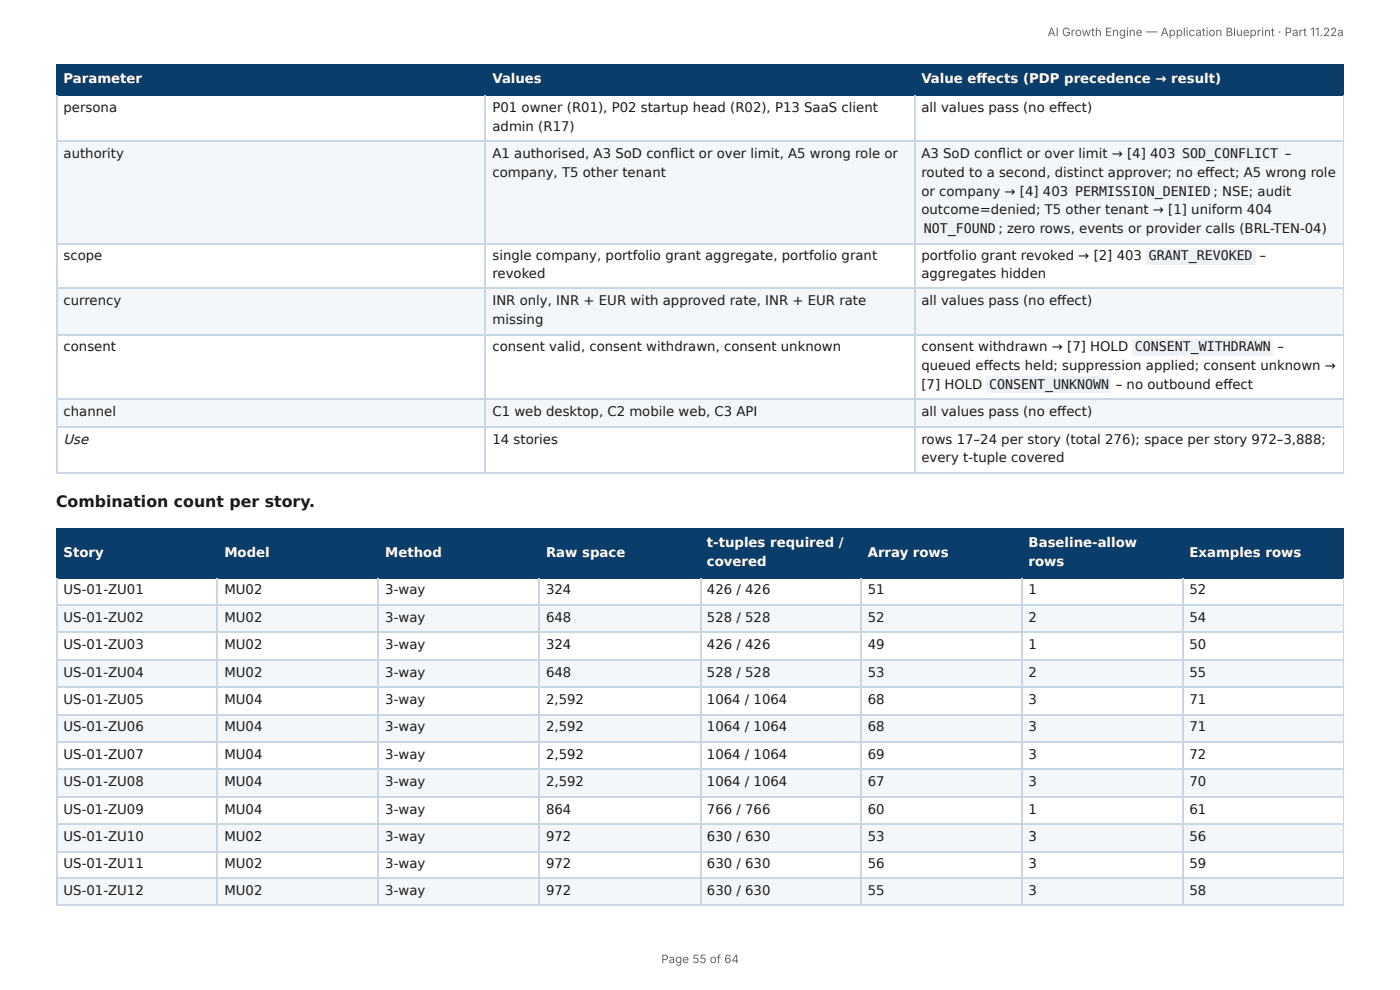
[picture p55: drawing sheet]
<svg xmlns="http://www.w3.org/2000/svg" width="297mm" height="210mm" viewBox="0 0 297 210" stroke-linecap="round" stroke-linejoin="round" font-family="sans-serif">
<defs><g id="words">
<text font-size="3.3" fill="#1a1a1a" x="11.9" y="107.7">Combination count per story.</text>
<text font-size="2.9" fill="#1a1a1a" x="13.5" y="94.2">Use</text>
<g font-size="2.8" fill="#fff">
<text x="13.5" y="17.7">Parameter</text>
<text x="104.6" y="17.7">Values</text>
<text x="195.7" y="17.7">Value eff ects (PDP precedence → result)</text>
<text x="13.5" y="118.3">Story</text>
<text x="47.7" y="118.3">Model</text>
<text x="81.8" y="118.3">Method</text>
<text x="116" y="118.3">Raw space</text>
<text x="150.2" y="116.2">t-tuples required /</text>
<text x="184.3" y="118.3">Array rows</text>
<text x="218.5" y="116.2">Baseline-allow</text>
<text x="252.6" y="118.3">Examples rows</text>
<text x="150.2" y="120.1">covered</text>
<text x="218.5" y="120.1">rows</text>
</g>
<g font-size="2.8" fill="#1a1a1a">
<text x="13.5" y="23.8">persona</text>
<text x="104.6" y="23.8">P01 owner (R01), P02 startup head (R02), P13 SaaS client</text>
<text x="195.7" y="23.8">all values pass (no eff ect)</text>
<text x="104.6" y="27.8">admin (R17)</text>
<text x="13.5" y="33.6">authority</text>
<text x="104.6" y="33.6">A1 authorised, A3 SoD confl ict or over limit, A5 wrong role or</text>
<text x="195.7" y="33.6">A3 SoD confl ict or over limit → [4] 403</text>
<text x="251.1" y="33.6">SOD_CONFLICT</text>
<text x="272.9" y="33.6">–</text>
<text x="104.6" y="37.6">company, T5 other tenant</text>
<text x="195.7" y="37.6">routed to a second, distinct approver; no eff ect; A5 wrong role</text>
<text x="195.7" y="41.5">or company → [4] 403</text>
<text x="228.3" y="41.5">PERMISSION_DENIED</text>
<text x="257.7" y="41.5">; NSE; audit</text>
<text x="195.7" y="45.5">outcome=denied; T5 other tenant → [1] uniform 404</text>
<text x="196.2" y="49.5">NOT_FOUND</text>
<text x="212" y="49.5">; zero rows, events or provider calls (BRL-TEN-04)</text>
<text x="13.5" y="55.3">scope</text>
<text x="104.6" y="55.3">single company, portfolio grant aggregate, portfolio grant</text>
<text x="104.6" y="59">revoked</text>
<text x="195.7" y="55.3">portfolio grant revoked → [2] 403</text>
<text x="195.7" y="59">aggregates hidden</text>
<text x="244" y="55.3">GRANT_REVOKED</text>
<text x="267.5" y="55.3">–</text>
<text x="13.5" y="64.8">currency</text>
<text x="104.6" y="64.8">INR only, INR + EUR with approved rate, INR + EUR rate</text>
<text x="195.7" y="64.8">all values pass (no eff ect)</text>
<text x="104.6" y="68.8">missing</text>
<text x="13.5" y="74.6">consent</text>
<text x="104.6" y="74.6">consent valid, consent withdrawn, consent unknown</text>
<text x="195.7" y="74.6">consent withdrawn → [7] HOLD</text>
<text x="241.1" y="74.6">CONSENT_WITHDRAWN</text>
<text x="271.3" y="74.6">–</text>
<text x="195.7" y="78.6">queued eff ects held; suppression applied; consent unknown →</text>
<text x="195.7" y="82.6">[7] HOLD</text>
<text x="210.1" y="82.6">CONSENT_UNKNOWN</text>
<text x="237" y="82.6">– no outbound eff ect</text>
<text x="13.5" y="88.4">channel</text>
<text x="104.6" y="88.4">C1 web desktop, C2 mobile web, C3 API</text>
<text x="195.7" y="88.4">all values pass (no eff ect)</text>
<text x="104.6" y="94.2">14 stories</text>
<text x="195.7" y="94.2">rows 17–24 per story (total 276); space per story 972–3,888;</text>
<text x="195.7" y="98.2">every t-tuple covered</text>
<text x="13.5" y="126.2">US-01-ZU01</text>
<text x="47.7" y="126.2">MU02</text>
<text x="81.8" y="126.2">3-way</text>
<text x="116" y="126.2">324</text>
<text x="150.2" y="126.2">426 / 426</text>
<text x="184.3" y="126.2">51</text>
<text x="218.5" y="126.2">1</text>
<text x="252.6" y="126.2">52</text>
<text x="13.5" y="132">US-01-ZU02</text>
<text x="13.5" y="137.8">US-01-ZU03</text>
<text x="47.7" y="132">MU02</text>
<text x="47.7" y="137.8">MU02</text>
<text x="81.8" y="132">3-way</text>
<text x="81.8" y="137.8">3-way</text>
<text x="116" y="132">648</text>
<text x="116" y="137.8">324</text>
<text x="150.2" y="132">528 / 528</text>
<text x="150.2" y="137.8">426 / 426</text>
<text x="184.3" y="132">52</text>
<text x="184.3" y="137.8">49</text>
<text x="218.5" y="132">2</text>
<text x="218.5" y="137.8">1</text>
<text x="252.6" y="132">54</text>
<text x="252.6" y="137.8">50</text>
<text x="13.5" y="143.7">US-01-ZU04</text>
<text x="47.7" y="143.7">MU02</text>
<text x="81.8" y="143.7">3-way</text>
<text x="116" y="143.7">648</text>
<text x="150.2" y="143.7">528 / 528</text>
<text x="184.3" y="143.7">53</text>
<text x="218.5" y="143.7">2</text>
<text x="252.6" y="143.7">55</text>
<text x="13.5" y="149.5">US-01-ZU05</text>
<text x="47.7" y="149.5">MU04</text>
<text x="81.8" y="149.5">3-way</text>
<text x="116" y="149.5">2,592</text>
<text x="150.2" y="149.5">1064 / 1064</text>
<text x="184.3" y="149.5">68</text>
<text x="218.5" y="149.5">3</text>
<text x="252.6" y="149.5">71</text>
<text x="13.5" y="155.3">US-01-ZU06</text>
<text x="47.7" y="155.3">MU04</text>
<text x="81.8" y="155.3">3-way</text>
<text x="116" y="155.3">2,592</text>
<text x="150.2" y="155.3">1064 / 1064</text>
<text x="184.3" y="155.3">68</text>
<text x="218.5" y="155.3">3</text>
<text x="252.6" y="155.3">71</text>
<text x="13.5" y="161.1">US-01-ZU07</text>
<text x="47.7" y="161.1">MU04</text>
<text x="81.8" y="161.1">3-way</text>
<text x="116" y="161.1">2,592</text>
<text x="150.2" y="161.1">1064 / 1064</text>
<text x="184.3" y="161.1">69</text>
<text x="218.5" y="161.1">3</text>
<text x="252.6" y="161.1">72</text>
<text x="13.5" y="167">US-01-ZU08</text>
<text x="47.7" y="167">MU04</text>
<text x="81.8" y="167">3-way</text>
<text x="116" y="167">2,592</text>
<text x="150.2" y="167">1064 / 1064</text>
<text x="184.3" y="167">67</text>
<text x="218.5" y="167">3</text>
<text x="252.6" y="167">70</text>
<text x="13.5" y="172.8">US-01-ZU09</text>
<text x="47.7" y="172.8">MU04</text>
<text x="81.8" y="172.8">3-way</text>
<text x="116" y="172.8">864</text>
<text x="150.2" y="172.8">766 / 766</text>
<text x="184.3" y="172.8">60</text>
<text x="218.5" y="172.8">1</text>
<text x="252.6" y="172.8">61</text>
<text x="13.5" y="178.6">US-01-ZU10</text>
<text x="47.7" y="178.6">MU02</text>
<text x="81.8" y="178.6">3-way</text>
<text x="116" y="178.6">972</text>
<text x="150.2" y="178.6">630 / 630</text>
<text x="184.3" y="178.6">53</text>
<text x="218.5" y="178.6">3</text>
<text x="252.6" y="178.6">56</text>
<text x="13.5" y="184.4">US-01-ZU11</text>
<text x="47.7" y="184.4">MU02</text>
<text x="81.8" y="184.4">3-way</text>
<text x="116" y="184.4">972</text>
<text x="150.2" y="184.4">630 / 630</text>
<text x="184.3" y="184.4">56</text>
<text x="218.5" y="184.4">3</text>
<text x="252.6" y="184.4">59</text>
<text x="13.5" y="190">US-01-ZU12</text>
<text x="47.7" y="190">MU02</text>
<text x="81.8" y="190">3-way</text>
<text x="116" y="190">972</text>
<text x="150.2" y="190">630 / 630</text>
<text x="184.3" y="190">55</text>
<text x="218.5" y="190">3</text>
<text x="252.6" y="190">58</text>
</g>
<g font-size="2.5" fill="#666">
<text x="222.5" y="7.7">AI Growth Engine — Application Blueprint · Part 11.22a</text>
<text x="140.4" y="204.5">Page 55 of 64</text>
</g>
</g></defs>
<g fill="#0b3d6b">
<path d="M12.2 14h91v6.1h-91z"/>
<path d="M103.2 14h91v6.1h-91z"/>
<path d="M194.2 14h91.2v6.1h-91.2z"/>
</g>
<g fill="#f4f7fa">
<path d="M12.2 29.9h91v21.7h-91z"/>
<path d="M103.2 29.9h91v21.7h-91z"/>
<path d="M194.2 29.9h91.2v21.7h-91.2z"/>
<path d="M12.2 61.4h91v9.8h-91z"/>
<path d="M103.2 61.4h91v9.8h-91z"/>
<path d="M194.2 61.4h91.2v9.8h-91.2z"/>
<path d="M12.2 84.9h91v5.9h-91z"/>
<path d="M103.2 84.9h91v5.9h-91z"/>
<path d="M194.2 84.9h91.2v5.9h-91.2z"/>
</g>
<path d="M11.9 13.9h273.5M12 13.8v6.6M103.1 13.8v6.6M194.3 13.8v6.6M11.9 20.2h273.5" fill="none" stroke="#0b3d6b" stroke-width=".26"/>
<path d="M285.3 13.8v6.6" fill="none" stroke="#0b3d6b" stroke-width=".21"/>
<path d="M11.9 30h273.5M12 20.4v80.1M103.1 20.4v80.1M194.3 20.4v80.1M11.9 51.7h273.5M11.9 61.3h273.5M11.9 71h273.5M11.9 84.8h273.5M11.9 90.6h273.5M11.9 100.4h273.5" fill="none" stroke="#c9d6e3" stroke-width=".26"/>
<path d="M285.3 20.4v80.1" fill="none" stroke="#c9d6e3" stroke-width=".21"/>
<g fill="#0b3d6b">
<path d="M12.2 112.4h34.1v10.4h-34.1z"/>
<path d="M46.3 112.4h34.1v10.4h-34.1z"/>
<path d="M80.4 112.4h34.2v10.4h-34.2z"/>
<path d="M114.6 112.4h34.1v10.4h-34.1z"/>
<path d="M148.7 112.4h34.1v10.4h-34.1z"/>
<path d="M182.8 112.4h34.2v10.4h-34.2z"/>
<path d="M217 112.4h34.1v10.4h-34.1z"/>
<path d="M251.1 112.4h34.3v10.4h-34.3z"/>
</g>
<g fill="#f4f7fa">
<path d="M12.2 128.6h34.1v5.8h-34.1z"/>
<path d="M46.3 128.6h34.1v5.8h-34.1z"/>
<path d="M80.4 128.6h34.2v5.8h-34.2z"/>
<path d="M114.6 128.6h34.1v5.8h-34.1z"/>
<path d="M148.7 128.6h34.1v5.8h-34.1z"/>
<path d="M182.8 128.6h34.2v5.8h-34.2z"/>
<path d="M217 128.6h34.1v5.8h-34.1z"/>
<path d="M251.1 128.6h34.3v5.8h-34.3z"/>
<path d="M12.2 140h34.1v5.8h-34.1z"/>
<path d="M46.3 140h34.1v5.8h-34.1z"/>
<path d="M80.4 140h34.2v5.8h-34.2z"/>
<path d="M114.6 140h34.1v5.8h-34.1z"/>
<path d="M148.7 140h34.1v5.8h-34.1z"/>
<path d="M182.8 140h34.2v5.8h-34.2z"/>
<path d="M217 140h34.1v5.8h-34.1z"/>
<path d="M251.1 140h34.3v5.8h-34.3z"/>
<path d="M12.2 151.6h34.1v5.8h-34.1z"/>
<path d="M46.3 151.6h34.1v5.8h-34.1z"/>
<path d="M80.4 151.6h34.2v5.8h-34.2z"/>
<path d="M114.6 151.6h34.1v5.8h-34.1z"/>
<path d="M148.7 151.6h34.1v5.8h-34.1z"/>
<path d="M182.8 151.6h34.2v5.8h-34.2z"/>
<path d="M217 151.6h34.1v5.8h-34.1z"/>
<path d="M251.1 151.6h34.3v5.8h-34.3z"/>
<path d="M12.2 163.2h34.1v5.9h-34.1z"/>
<path d="M46.3 163.2h34.1v5.9h-34.1z"/>
<path d="M80.4 163.2h34.2v5.9h-34.2z"/>
<path d="M114.6 163.2h34.1v5.9h-34.1z"/>
<path d="M148.7 163.2h34.1v5.9h-34.1z"/>
<path d="M182.8 163.2h34.2v5.9h-34.2z"/>
<path d="M217 163.2h34.1v5.9h-34.1z"/>
<path d="M251.1 163.2h34.3v5.9h-34.3z"/>
<path d="M12.2 174.9h34.1v5.8h-34.1z"/>
<path d="M46.3 174.9h34.1v5.8h-34.1z"/>
<path d="M80.4 174.9h34.2v5.8h-34.2z"/>
<path d="M114.6 174.9h34.1v5.8h-34.1z"/>
<path d="M148.7 174.9h34.1v5.8h-34.1z"/>
<path d="M182.8 174.9h34.2v5.8h-34.2z"/>
<path d="M217 174.9h34.1v5.8h-34.1z"/>
<path d="M251.1 174.9h34.3v5.8h-34.3z"/>
<path d="M12.2 186.5h34.1v5.9h-34.1z"/>
<path d="M46.3 186.5h34.1v5.9h-34.1z"/>
<path d="M80.4 186.5h34.2v5.9h-34.2z"/>
<path d="M114.6 186.5h34.1v5.9h-34.1z"/>
<path d="M148.7 186.5h34.1v5.9h-34.1z"/>
<path d="M182.8 186.5h34.2v5.9h-34.2z"/>
<path d="M217 186.5h34.1v5.9h-34.1z"/>
<path d="M251.1 186.5h34.3v5.9h-34.3z"/>
</g>
<path d="M11.9 112.3h273.5M12 112.2v10.6M46.2 112.2v10.6M80.3 112.2v10.6M114.4 112.2v10.6M148.8 112.2v10.6M183 112.2v10.6M217.1 112.2v10.6M251.2 112.2v10.6M11.9 122.6h273.5" fill="none" stroke="#0b3d6b" stroke-width=".26"/>
<path d="M285.3 112.2v10.6" fill="none" stroke="#0b3d6b" stroke-width=".21"/>
<g fill="none" stroke="#c9d6e3" stroke-width=".26">
<path d="M11.9 128.5h273.5M11.9 134.3h273.5M12 122.8v69.6M46.2 122.8v69.6M80.3 122.8v69.6M114.4 122.8v69.6M148.8 122.8v69.6M183 122.8v69.6M217.1 122.8v69.6M251.2 122.8v69.6M11.9 140.1h273.5M11.9 145.9h273.5"/>
<path d="M11.9 151.7h273.5M11.9 157.6h273.5M11.9 163.4h273.5M11.9 169.2h273.5M11.9 175h273.5M11.9 180.8h273.5M11.9 186.4h273.5M11.9 192.2h273.5"/>
</g>
<path d="M285.3 122.8v69.6" fill="none" stroke="#c9d6e3" stroke-width=".21"/>
<g fill="#eef2f6">
<path d="M250.6 31h21.4v3.4h-21.4z"/>
<path d="M227.8 38.9h29.9v3.4h-29.9z"/>
<path d="M195.8 46.8h16.1v3.5h-16.1z"/>
<path d="M243.4 52.7h23.3v3.4h-23.3z"/>
<path d="M240.5 72h29.9v3.4h-29.9z"/>
<path d="M209.5 79.9h26.5v3.4h-26.5z"/>
</g>
<use href="#words"/>
</svg>
